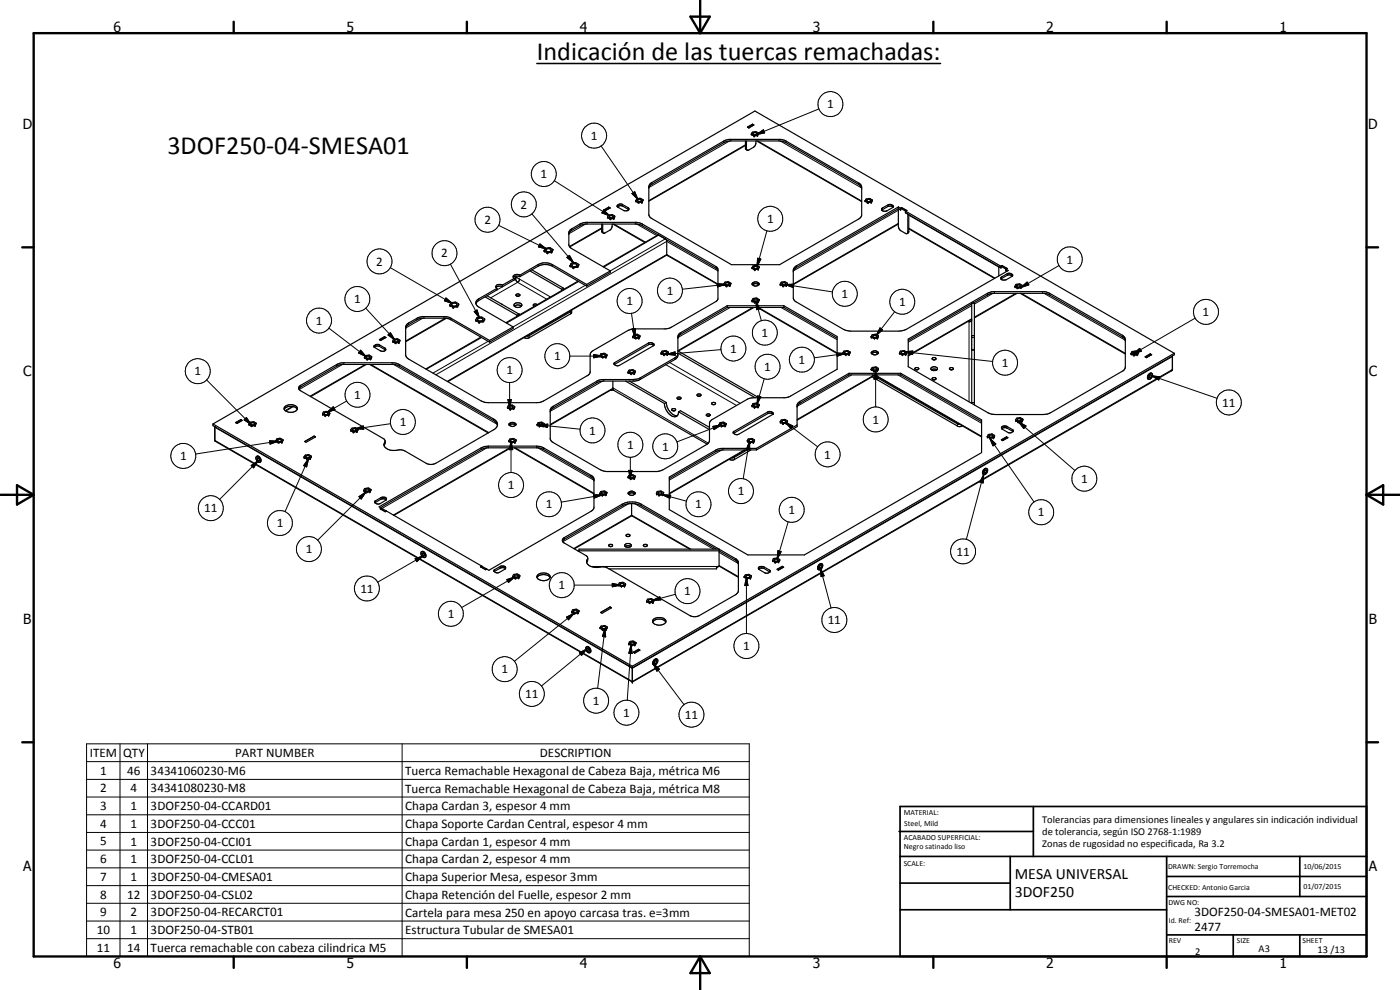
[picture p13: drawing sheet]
<svg xmlns="http://www.w3.org/2000/svg" width="420mm" height="297mm" viewBox="0 0 420 297" stroke-linecap="round" stroke-linejoin="round" font-family="sans-serif">
<defs><g id="words">
<g font-size="7.9">
<text x="161.2" y="17.9">Indicación de las tuercas remachadas:</text>
<text x="50.2" y="46.2">3DOF250-04-SMESA01</text>
</g>
<g font-size="4.7">
<text x="304.6" y="263.8">MESA UNIVERSAL</text>
<text x="304.6" y="269.2">3DOF250</text>
</g>
<g font-size="4.2">
<text x="34" y="9.6">6</text>
<text x="104" y="9.6">5</text>
<text x="174" y="9.6">4</text>
<text x="244" y="9.6">3</text>
<text x="314" y="9.6">2</text>
<text x="384" y="9.6">1</text>
<text x="6.8" y="38.7">D</text>
<text x="410.6" y="38.7">D</text>
<text x="7" y="112.9">C</text>
<text x="410.8" y="112.9">C</text>
<text x="7" y="187.1">B</text>
<text x="410.8" y="187.1">B</text>
<text x="7" y="261.4">A</text>
<text x="410.8" y="261.4">A</text>
<text x="34" y="290.4">6</text>
<text x="104" y="290.4">5</text>
<text x="174" y="290.4">4</text>
<text x="244" y="290.4">3</text>
<text x="314" y="290.4">2</text>
<text x="384" y="290.4">1</text>
</g>
<g font-size="3.9">
<text x="248.2" y="32.6">1</text>
<text x="177.3" y="42">1</text>
<text x="162.3" y="53.5">1</text>
<text x="156.2" y="62.6">2</text>
<text x="145.4" y="67.2">2</text>
<text x="230.2" y="66.9">1</text>
<text x="132.4" y="77.3">2</text>
<text x="112.9" y="79.7">2</text>
<text x="320.1" y="79.1">1</text>
<text x="200.1" y="88.5">1</text>
<text x="252.5" y="89.5">1</text>
<text x="106.3" y="91">1</text>
<text x="188" y="91.6">1</text>
<text x="269.8" y="91.9">1</text>
<text x="360.9" y="94.9">1</text>
<text x="94.8" y="97.5">1</text>
<text x="228.5" y="101.1">1</text>
<text x="219.1" y="105.8">1</text>
<text x="58.4" y="112.6">1</text>
<text x="152" y="112.3">1</text>
<text x="166.3" y="108.2">1</text>
<text x="229.4" y="111.3">1</text>
<text x="239.6" y="109.2">1</text>
<text x="300.6" y="110.1">1</text>
<text x="106.3" y="119.7">1</text>
<text x="366.8" y="122">11</text>
<text x="120" y="127.9">1</text>
<text x="176.9" y="130.4">1</text>
<text x="261.8" y="127.1">1</text>
<text x="188.2" y="134.7">1</text>
<text x="198.7" y="135.2">1</text>
<text x="247.4" y="137.6">1</text>
<text x="54" y="138.1">1</text>
<text x="152.4" y="146.9">1</text>
<text x="221.4" y="148.6">1</text>
<text x="324.4" y="144.9">1</text>
<text x="61.3" y="153.8">11</text>
<text x="163.8" y="152.6">1</text>
<text x="208.6" y="152.6">1</text>
<text x="236.6" y="154.2">1</text>
<text x="311.5" y="154.9">1</text>
<text x="83" y="158.2">1</text>
<text x="91.8" y="166">1</text>
<text x="287.1" y="166.7">11</text>
<text x="108.1" y="177.8">11</text>
<text x="167.6" y="176.8">1</text>
<text x="205.3" y="178.6">1</text>
<text x="134.4" y="185.4">1</text>
<text x="248.4" y="187.3">11</text>
<text x="223" y="195.1">1</text>
<text x="150.5" y="202.1">1</text>
<text x="157.6" y="209.5">11</text>
<text x="177.9" y="211.5">1</text>
<text x="187" y="215.1">1</text>
<text x="205.6" y="215.7">11</text>
<text x="26.9" y="227.1">ITEM</text>
<text x="36.9" y="227.1">QTY</text>
<text x="70.6" y="227.1">PART NUMBER</text>
<text x="162" y="227.1">DESCRIPTION</text>
<text x="30" y="232.5">1</text>
<text x="38.2" y="232.5">46</text>
<text x="45.2" y="232.5">34341060230-M6</text>
<text x="121.6" y="232.5">Tuerca Remachable Hexagonal de Cabeza Baja, métrica M6</text>
<text x="30" y="237.7">2</text>
<text x="39.2" y="237.7">4</text>
<text x="45.2" y="237.7">34341080230-M8</text>
<text x="121.6" y="237.9">Tuerca Remachable Hexagonal de Cabeza Baja, métrica M8</text>
<text x="30" y="243.1">3</text>
<text x="39.2" y="243.1">1</text>
<text x="45.2" y="243.1">3DOF250-04-CCARD01</text>
<text x="121.6" y="243.2">Chapa Cardan 3, espesor 4 mm</text>
<text x="30" y="248.4">4</text>
<text x="39.2" y="248.4">1</text>
<text x="45.2" y="248.4">3DOF250-04-CCC01</text>
<text x="121.6" y="248.5">Chapa Soporte Cardan Central, espesor 4 mm</text>
<text x="30" y="253.7">5</text>
<text x="39.2" y="253.7">1</text>
<text x="45.2" y="253.7">3DOF250-04-CCI01</text>
<text x="121.6" y="253.8">Chapa Cardan 1, espesor 4 mm</text>
<text x="30" y="259">6</text>
<text x="39.2" y="259">1</text>
<text x="45.2" y="259">3DOF250-04-CCL01</text>
<text x="121.6" y="259.1">Chapa Cardan 2, espesor 4 mm</text>
<text x="30" y="264.3">7</text>
<text x="30" y="269.7">8</text>
<text x="38.2" y="269.7">12</text>
<text x="39.2" y="264.3">1</text>
<text x="45.2" y="264.3">3DOF250-04-CMESA01</text>
<text x="45.2" y="269.7">3DOF250-04-CSL02</text>
<text x="121.6" y="264.4">Chapa Superior Mesa, espesor 3mm</text>
<text x="121.6" y="269.7">Chapa Retención del Fuelle, espesor 2 mm</text>
<text x="30" y="275">9</text>
<text x="39.2" y="275">2</text>
<text x="45.2" y="275">3DOF250-04-RECARCT01</text>
<text x="121.6" y="275">Cartela para mesa 250 en apoyo carcasa tras. e=3mm</text>
<text x="358.5" y="275">3DOF250-04-SMESA01-MET02</text>
<text x="29" y="280.3">10</text>
<text x="39.2" y="280.3">1</text>
<text x="45.2" y="280.3">3DOF250-04-STB01</text>
<text x="121.6" y="280.3">Estructura Tubular de SMESA01</text>
<text x="358.5" y="279.4">2477</text>
<text x="29" y="285.6">11</text>
<text x="38.2" y="285.6">14</text>
<text x="45.2" y="285.7">Tuerca remachable con cabeza cilindrica M5</text>
</g>
<g font-size="3.1">
<text x="312.7" y="246.8">Tolerancias para dimensiones lineales y angulares sin indicación individual</text>
<text x="312.7" y="250.4">de tolerancia, según ISO 2768-1:1989</text>
<text x="312.7" y="254">Zonas de rugosidad no especificada, Ra 3.2</text>
<text x="358.7" y="286.5">2</text>
<text x="377.7" y="285.6">A3</text>
<text x="395.4" y="285.9">13 /13</text>
</g>
<g font-size="2.4">
<text x="271.2" y="244.4">MATERIAL:</text>
<text x="271.3" y="252">ACABADO SUPERFICIAL:</text>
<text x="271.4" y="247.9">Steel, Mild</text>
<text x="271.3" y="254.6">Negro satinado liso</text>
<text x="271.2" y="259.7">SCALE:</text>
<text x="350.6" y="260.8">DRAWN: Sergio Torremocha</text>
<text x="391.2" y="260.6">10/06/2015</text>
<text x="350.6" y="267">CHECKED: Antonio Garcia</text>
<text x="391.2" y="266.7">01/07/2015</text>
<text x="350.6" y="271.4">DWG NO:</text>
<text x="350.8" y="276.9">Id. Ref:</text>
<text x="350.8" y="282.8">REV</text>
<text x="371.2" y="282.9">SIZE</text>
<text x="390.9" y="282.9">SHEET</text>
</g>
</g></defs>
<g fill="none" stroke="#000" stroke-width=".35">
<path d="M224.4 38.1l.3 .2M224.4 38.1v.1M224.7 38.3v.1M225.8 37.3l.5 .2-1.6 .9M225.8 37.3l-1.5 .8 .4 .3M225.8 37.3h.1M225.8 37.3l.3 .2M225.8 37.3l-1.4 .8M226.1 37.5v.1M226.1 37.5l-1.4 .8M194.7 56.5l.7-1.1 21.8-12.6 1-.4 15.6-.1 2.1 .5 21.8 12.6 .6 .6 .3 .6M195.1 55.1l22.7-13.1 1.1-.2 15.7 .1 1 .3 22.6 13 .4 .9v8.4l-.3 .7-.6 .5-23.7 13.7h-14.5l-24.4-14.2-.4-.8v-8.4z"/>
<path d="M223.7 43.6l-29 16.8M223.7 42.3v2.3l.5 .4M224 42.3v2.4l.3 .4 2.1-1.2 .4-.6 .1-1M225.5 40.3v.1M225.5 40.3l.6 .4M226 40a.61 .61 0 0 1 .6-.2 .61 .61 0 0 1 .5 .5 .64 .64 0 0 1-1.1-.3zM226.1 40.7l.3 .1M227.1 42.3l31.5 18.2M227.2 40.6l-.8 .2M227.2 40.6h.1M227.4 40.5l-.2 .1M227.4 40.5l-.1 .1"/>
<path d="M227.6 40l-.2 .5M227.6 40v-.1a1.51 1.51 0 0 0-1.9-.1l-.2 .6M260.2 60a.63 .63 0 0 1 .6-.2 .63 .63 0 0 1 .5 .5 .69 .69 0 0 1-1.2-.2zM163.3 75.2l.1 .2M163.4 75.4l.7 .4M163.9 74.8a.85 .85 0 0 1 .9-.2 .85 .85 0 0 1 .6 .6 .8 .8 0 0 1-.9 .4 .8 .8 0 0 1-.6-.8zM164.1 75.8h.2M165.4 75.7l-1.3 .1M165.5 75.6l-.1 .1M165.9 74.9l-.5 .8M165.9 74.9v-.1a1.85 1.85 0 0 0-2.3-.3l-.3 .7M165.9 74.9v.1"/>
<path d="M170.7 70.1l.9-1 2.8-1.5 1-.3 15.6-.1 1.2 .2 22.7 13.1 .6 .8M171.1 79.8h.1M171.1 79.8l1.1 .5M171.7 79.4a.93 .93 0 0 1 1.5 .3 .82 .82 0 0 1-.9 .4 .82 .82 0 0 1-.6-.7zM173.7 79.4l-.3 .6M173.7 79.4h.1M173.7 79.4l-.9-.6-1.2 .2-.5 .8M173.7 79.4l-.3 .7M180.6 68.6l-9.6 5.5M180.6 67.2v2.1l.5 .7M180.9 67.2v2.4l.2 .4M181.3 63l.3 .2"/>
<path d="M181.3 63v.1M181.6 63.2v.1M182.3 65.1l.3-.5a1.51 1.51 0 0 1 1.8 .2l-.3 .7M182.3 65.1l.1 .2M182.3 65.1v.1M182.3 65.2h.1M182.4 65.3l.6 .3M182.4 65.2v.1M182.7 62.2l-1.4 .8M182.7 62.1l.5 .3-1.6 .9M182.7 62.1l-1.5 .9 .4 .3M182.7 62.1v.1"/>
<path d="M182.7 62.2l.3 .2M183 64.8l.6-.1a.37 .37 0 0 1 .4 .5 .37 .37 0 0 1-.6 .2l-.6-.3zM183 62.4v.1M183 62.4l-1.4 .8M183 65.6l.1 .1M183.7 67.2l-.1 1a2.92 2.92 0 0 1-2 1.7l-.5 .1M183.9 67.2l9.6 5.6M184.1 65.5l-1 .2M184.1 65.5h.1M185.3 61.6l.5-.3 .7-.1 2 1.1a.5 .5 0 0 1 .2 .6 .5 .5 0 0 1-.5 .3l-1.1-.1-1.8-1zM185.3 62.1l1-.4 .5 .1 1.9 1.1M190.8 60.2l.1 .2"/>
<path d="M190.9 60.4l.6 .3M191.3 60a.61 .61 0 0 1 .7-.2 .61 .61 0 0 1 .4 .5l-.8 .1zM191.5 60.7h.3M192.6 60.6l-.8 .1M192.7 60.6h-.1M192.8 60.5l-.2 .1M192.8 60.5l-.1 .1M193 60l-.2 .5M193 60a1.47 1.47 0 0 0-2-.3l-.2 .5M193 60v.1M200.1 76.5l15.4 8.9M259.6 60.2l.3-.4a1.45 1.45 0 0 1 1.9 .3l-.2 .5"/>
<path d="M259.6 60.2l.1 .2M259.7 60.4l.6 .3M259.7 60.4h.1M260.3 60.7l.3 .1M260.4 60.8h.1M261.4 60.7l-.8 .1M261.4 60.7h.1M261.4 60.6v.1M261.5 60.6l-.1 .1M261.5 60.6h.1M261.6 60.6l-.2 .1M264.8 62.4l1.7-.9a1.13 1.13 0 0 1 1.6 .6l-1.9 1.1-1 .2a.53 .53 0 0 1-.6-.4 .53 .53 0 0 1 .2-.6z"/>
<path d="M268 62.2l-.5-.4h-.9l-2 1.3M269.6 67.2l-31.5 18.2M269.6 62.1l-30.9 17.9-.6 1v8.4l.4 .9 15.3 8.8 1.5 .3 15.3-.1 1.3-.5 30.7-17.6-.6-.4M269.6 62.6l-30.6 17.7-.7 .6-.2 .6M269.6 62.1l.6 .4M269.6 62.1l.1 6.3 .6 .8 1.9 .9M269.6 62.6l.6 .4M270.2 62.5v.5M270.3 62.5v.5l-.7-.4M270.3 62.9l-.1 .1M270.3 62.5l1.4 .8M270.6 62.4l-.3 .1"/>
<path d="M270.6 62.3l-.4 .2M270.6 62.3l1.6 .9-.4 .2M270.6 62.3v.1M270.6 62.4l1.4 .8M271.7 63.3v.5M271.7 63.8h.1M271.7 63.8l.7 .4v5.6l-.2 .3M271.8 63.4v.5l28.6 16.4M271.8 63.4l28.6 16.5M272 63.2h.1M272 63.2l-.3 .1M272.7 68.7l25.7 14.8"/>
<path d="M272.7 64.4v5.1l-.5 .6M300.4 79.9v.5M300.4 79.9l1.5 .8M300.7 79.7l-.3 .2M300.7 79.7l1.6 .9-.3 .2M300.7 79.7v.1M300.7 79.8l1.5 .8M300.7 79.8l-.3 .1M121.7 98.6l.7-1 3.4-1.9 1.1-.2h7.1l1.1 .3 11.8 6.9M133.9 95.5l-12.2 7M135 91.6l.1 .1M135.1 91.7l.4-.9a1.82 1.82 0 0 1 2.2 .5l-.4 .6"/>
<path d="M135.1 91.7l.7 .4M135.6 91.2a.85 .85 0 0 1 .9-.3 .85 .85 0 0 1 .6 .7 .93 .93 0 0 1-1.6-.3zM135.8 92.1l.3 .1M137.1 92l-1 .2M137.3 91.9l-.2 .1M137.4 91.9h-.1M142.8 96l.1 .2M142.8 96v.1M142.8 96.1h.1M142.8 91.1l.9 1 10.3 6M142.8 96.1l.1 .1M142.9 96.2l.7 .4"/>
<path d="M143.4 95.7a.86 .86 0 0 1 1.5 .3 .81 .81 0 0 1-.9 .4 .81 .81 0 0 1-.6-.7zM143.6 96.6h.2M144.9 96.5l-1.3 .1M145.1 96.4l-.2 .1M145.1 96.4h.1M145.4 95.8l-.3 .6M145.4 95.8v-.2a1.85 1.85 0 0 0-2.2-.3l-.4 .7M145.6 89.1l9.5 5.5M146.2 88.7l9.5 5.5M148.9 86.3l.2 .2M149.1 86.5l-5.7 3.3-.5 .6-.1 .7M149.1 86.5v.5l-5.4 3.2-.9 .9"/>
<path d="M150.5 91.2l.2 .2M150.8 85.5a1.4 1.4 0 0 0-2 .6l.1 .2M150.8 85.5v.5M150.8 86l-1.2-.1-.7 .4M154 98.1l-7.1 4.1M154 98.1v.5l-7.1 4.1M154.3 83.5l-3.5 2M154.3 83.5v.5l-3.5 2M154.4 91.2a1.45 1.45 0 0 1 2.2 .4 1.34 1.34 0 0 1-2.3-.1zM154.4 91.9a1.66 1.66 0 0 1 2.1 0M154.8 82.8v1.3l.6 .6 .5-.6v-.4l-1.1-.6M154.8 82.8l1.2 .2"/>
<path d="M154.8 82.8l-.7 .5M154.9 88.4a.61 .61 0 0 1 .6-.2 .61 .61 0 0 1 .5 .5 .62 .62 0 0 1-.7 .2 .62 .62 0 0 1-.4-.5zM155.1 83.3l-.3 .1M155.1 94.6v.3M155.2 88.9h.4M155.7 94.2l.3 .2M155.7 94.2v.4M155.7 94.2l-.6 .4M156 82.5v.5M156 83l5.5-3.1a4.6 4.6 0 0 1 4.3 0l10.3 6M156 82.5l5.5-3.1a4.6 4.6 0 0 1 4.3 0l10.3 5.9M156 82.5a1.18 1.18 0 0 0-2 .7l.3 .3"/>
<path d="M159 81.3l9.6 5.5M159.6 80.9l9.6 5.6M161.2 91.4a.65 .65 0 0 0-.6-.2 .65 .65 0 0 0-.5 .5l.4 .2M168.6 86.8v.4M169.2 86.5v.4M169.2 86.5l-.6 .3M171.5 93l-.2 .5-12.5 7.2-.8 .1M171.6 93.1v.6l-.3 .4-12.5 7.2-.8 .2-.7-.2M173.2 80.1v.1M173.2 80.1l-1 .2M173.2 80.2l-1 .1M173.3 80.1l-.1 .1"/>
<path d="M173.3 80.1h-.1M173.4 80l-.1 .1M173.4 80v.1M173.4 80.1h-.1M173.5 84.3l-21.7 12.5M176.1 85.3v.6M181 80l16.4-9.5 2.3 1.2 .4 .4v4.5l-65.7 37.9M183.2 81.3l-11.6-6.7-.7-.6-.2-.4v-4l.4-.6 3.3-1.9 1.4-.4h15.2l1.5 .4 22.6 13 .4 .7-.1 9-.5 .7-13.7 7.8-1.4 .4-10.4 .1-11.4 6.4-.6 .5-.3 .7v5.4l-.4 .6-13.6 7.9-1.3 .5-16.4-.1-1-.4-21.8-12.6-.6-.5-.3-.7 .2-8.8 .7-.8 2.8-1.6 1.1-.3h7.1l1.2 .2 12.1 7M183.2 81.3l-7.1 4M183.2 81.3v.4l-7.1 4.2M217.7 85a.56 .56 0 0 1 .7-.3 .56 .56 0 0 1 .4 .6l-.7 .2-.3-.2zM217.9 85.7l.2 .1"/>
<path d="M218.3 92.2h16.9M218.3 91.7h16.9M218.3 91.7v.5M218.3 91.7l-14.5 8.5-.4 .8v5.6l-.2 .7-.6 .6-11.1 6.2-1.1 .2h-9.2l-1.8 .4-13.4 7.7-.9 1M218.3 92.2l-14 8.1-.6 .6-.3 .6M219 85.6l-.9 .2M219.1 85.5l-.1 .1M219.1 85.5v.1M219.1 85.6h-.1M219.4 85l-.3 .6M219.4 85a1.43 1.43 0 0 0-1.9-.2l-.3 .6 .7 .3M219.4 85v.1"/>
<path d="M225.7 80.3v.1M225.7 90.1l.1 .2M225.7 80.3l.1 .2M225.8 90.3l.6 .3M225.8 80.5l.6 .4M225.8 80.5h.1M225.8 85.5a1.39 1.39 0 0 1 1.9 0M225.8 85.5a1.43 1.43 0 0 0 1.9 0M225.8 85.5a.87 .87 0 0 1 .4-.9 .87 .87 0 0 1 .9 0l.6 .4v.5M226.2 80.1l.8-.2 .4 .4-.2 .2-.7 .1-.3-.2zM226.2 89.9a.68 .68 0 0 1 1.2 .1 .61 .61 0 0 1-.7 .4 .61 .61 0 0 1-.5-.5zM226.3 92.2l-22.8 13.2"/>
<path d="M226.4 90.6l.2 .1M226.4 80.9h.2M226.5 80.9h.1M227.3 92.2l23.9 13.9M227.4 90.6l-.8 .1M227.4 80.7l-.8 .2M227.4 80.7v.1M227.4 80.8l-.8 .1M227.6 80.7l-.2 .1M227.6 80.6v.1M227.6 90.4v.1M227.6 90.4l-.2 .2"/>
<path d="M227.6 90.5l-.2 .1M227.6 80.6l-.2 .1M227.9 90l-.3 .4M227.9 90l-1-.6-.8 .1-.4 .6M227.9 90l-.3 .5M227.9 80.1l-.3 .5M227.9 80.1a1.45 1.45 0 0 0-2-.2l-.2 .4M234.7 85a.68 .68 0 0 1 1.1 .2 .75 .75 0 0 1-1.2 0zM234.9 85.7l.2 .1M235.2 91.7v.5M235.2 91.7l16 9.3v9.8l-14.6 8.3-1.1 .2-10 .1-1.3 .4-11.1 6.6-.2 .5v5.3l-.6 1M235.2 92.2l16 9.3"/>
<path d="M235.9 85.6l-.8 .2M236.1 85.5l-.2 .1M236.1 85.5v.1M236.1 85.6h-.2M236.3 85l-.2 .6M236.3 85a1.47 1.47 0 0 0-1.9-.2l-.2 .6 .7 .3M236.3 85v.1M291.6 95.8l-19 11M291.6 96.1l-.4 .4-.6-.1M291.6 91.2l-19 11M292.2 90.9l4.4-2.6 1-.2 15.7-.1 1.1 .2 22.4 12.9 .7 .5 .2 .7M300.4 80.3h.1"/>
<path d="M300.4 80.4l-.6-.4v2.8M300.5 83.2l2.2-1.2a.82 .82 0 0 1 1.1 .8l-2.1 1.2a.76 .76 0 0 1-.9 0 .76 .76 0 0 1-.3-.8zM301.9 80.7v.5M302 80.8v.5l.2 .1-.3-.2M302 81.2h-.1M302.2 80.6h.1M302.2 80.6l-.3 .1M303.8 82.8l-1.1-.3-2.3 1.2M304.6 85.9l.9 .5M304.6 85.9l.2-.5a1.47 1.47 0 0 1 2 .3l-.3 .5M304.6 85.9h.1M305.1 85.7a.68 .68 0 0 1 1.2 .1 .61 .61 0 0 1-.6 .4 .61 .61 0 0 1-.6-.5z"/>
<path d="M305.2 88l-12.8 7.4M305.3 86.4h.2M305.4 86.4h.1M305.5 86.4h.1M306.2 88l31.5 18.2M306.4 86.3l-.9 .1M306.4 86.3h.1M306.5 86.2h.1M306.5 86.2l-.1 .1M89.7 116.7l.5-.6 11.5-6.5 1.1-.3 15.7 .1 1 .3 28.7 16.5 .7 .6 .4 .8M89.8 116l11.3-6.7 1-.3 16.4-.1 1.3 .4 28.4 16.4a1.7 1.7 0 0 1 1.1 1.6 1.7 1.7 0 0 1-1.1 1.6l-17.4 10.1a3.1 3.1 0 0 1-2.9 0l-6.4-3.7a5.1 5.1 0 0 0-3.4-.1 2.48 2.48 0 0 1-2.8-1.9 1.02 1.02 0 0 0-.3-1.7l-24.8-14.3-.5-.5zM109.4 107.3v.1"/>
<path d="M109.4 107.4l.2-.6a1.52 1.52 0 0 1 1.9 .3l-.2 .5M109.4 107.4l.7 .3M109.9 107a.63 .63 0 0 1 .6-.2 .63 .63 0 0 1 .5 .5l-.8 .2-.3-.1zM109.9 109.3l-16.7 9.7M110.1 107.7l.1 .1M110.1 107.7l.2 .1M110.1 107.8h.2M110.2 107.8h.1M110.9 109.3l35.6 20.6M111.2 107.7l-.9 .1M111.3 107.6l-.1 .1M112.3 104.2l2 1.1a1.3 1.3 0 0 0 1.4-.3"/>
<path d="M112.3 104.2a.88 .88 0 0 1 .4-.9 .88 .88 0 0 1 1 .1l1.9 1.1 .1 .5M112.3 104.2l1.2-.4 2.2 1.3M114 101.9l.2 .2M114 101.9v.1M114.2 102.1v.1M115.4 101l-1.5 .9 .3 .3M115.4 101l.5 .3-1.7 .9M115.4 101v.1M115.4 101.1l-1.4 .8M115.4 101.1l.3 .2M115.7 101.3l-1.5 .8M115.7 101.3h.1"/>
<path d="M117.9 102.4l.2-.5a1.52 1.52 0 0 1 1.9 .3l-.2 .5M117.9 102.4v.1M117.9 102.5l.6 .3M118.4 102.1a.63 .63 0 0 1 .6-.2 .63 .63 0 0 1 .5 .5 .61 .61 0 0 1-.6 .2 .61 .61 0 0 1-.5-.5zM118.5 102.8l.3 .1M118.5 102.8v.1M118.6 102.9h.2M118.6 102.9h.1M119.6 102.7l-.8 .2M119.8 102.7h-.2M144.3 101.1l-16.5 9.6M146.9 102.2v.5"/>
<path d="M180 106.8l.2-.6a1.59 1.59 0 0 1 1.9 .2l-.2 .6M180 106.8h.1M180.1 106.8l.6 .4M180.5 106.5a.71 .71 0 0 1 1.2 .1 .6 .6 0 0 1-.7 .4 .6 .6 0 0 1-.5-.5zM180.7 107.2h.2M180.7 107.2h.1M180.8 107.2h.1M181.8 107.1l-.9 .1M181.8 107.1h.1M181.9 107v.1M181.9 107l-.1 .1M183.9 116.7l-18.8 10.9"/>
<path d="M183.9 114.3v2.3l.3 .5 28 16.2M184.1 117l-.9 .1M184.4 108.9l10.2-6a1.2 1.2 0 0 1 1.7 .6l-10.4 6.1a1.11 1.11 0 0 1-1.6-.6zM187.7 114.3l11.7 6.8M188.5 111.6l.2-.5a1.52 1.52 0 0 1 2 .3l-.3 .5M188.5 111.6v.1M188.5 111.6v.2M188.5 111.8l.7 .3M188.9 114.3l11.1 6.5M189 111.4l.8-.2 .3 .2a.63 .63 0 0 1-.5 .5 .63 .63 0 0 1-.6-.4zM189.2 112.1h.2M189.2 112.1h.1"/>
<path d="M189.3 112.1v.1M189.9 101l.2-.5a1.59 1.59 0 0 1 1.9 .2l-.2 .6M189.9 101l.1 .1M189.9 101v.1M189.9 101.1h.1M190 101.1l.6 .4M190.4 111.9h.1M190.4 111.9l-1 .2M190.5 100.7l.7-.1 .4 .3a.65 .65 0 0 1-.6 .3 .65 .65 0 0 1-.6-.4zM190.6 101.5h.2M190.6 101.5h.1M190.7 101.5h.1"/>
<path d="M191.7 101.4h.1M191.7 101.4l-.9 .1M191.8 101.3l-.1 .1M196.2 103.7l-.8-.4-.8 .1-10.2 6M198.4 105.9l.2-.5a1.52 1.52 0 0 1 2 .3l-.4 .6M198.4 105.9l.7 .5M198.4 105.9v.1M198.9 105.7a.64 .64 0 0 1 .7-.3 .64 .64 0 0 1 .5 .5 .63 .63 0 0 1-.7 .3 .63 .63 0 0 1-.5-.5zM199.1 106.4h.2M199.1 106.4h.1M199.2 106.4h.1M200.1 106.3h.1"/>
<path d="M200.1 106.3l-.8 .1M203.3 119.3l.6-.2 .5 .3a.65 .65 0 0 1-.6 .4 .65 .65 0 0 1-.6-.4zM203.4 106.1l-.2 .7-.6 .6-11.1 6.3-1.5 .2h-9.2l-1.1 .2-14 8-.6 .8v8.8l.9 1.1 14.2 8.2 1.7 .5 16-.1 1.1-.4 13.3-7.8M203.4 106l23.2 13.3M203.4 105.3l24.3 14M203.6 119.8h.4M209.2 118.4a.72 .72 0 0 1 1.2 .2l-.4 .3h-.5l-.3-.2zM253 105.9l.2-.5a1.52 1.52 0 0 1 1.9 .3l-.2 .5M253 105.9l.1 .1M253 105.9v.1M253 106h.1M253.1 106l.5 .4"/>
<path d="M253.5 105.7a.66 .66 0 0 1 1.2 .1l-.1 .1a.59 .59 0 0 1-.6 .3 .59 .59 0 0 1-.5-.5zM253.6 106.4h.1M253.8 106.4h.1M254.8 106.3l-1.2 .1M254.8 112l-15.2 8.8-.4 .7v6.5l-12.2 7M254.8 112.5l-14.7 8.4-.9 1.1M254.8 112h15.5M254.8 112v.5M254.8 112.5h15.5M254.9 106.2l-.1 .1M261.4 101l.3-.5a1.59 1.59 0 0 1 1.9 .2l-.2 .6M261.4 101l.1 .1"/>
<path d="M261.4 110.8l.3-.5a1.45 1.45 0 0 1 1.9 .3l-.2 .5M261.4 110.8l.1 .1M261.5 101.1l.7 .4M261.5 110.9l.7 .4M261.6 106.1a1.39 1.39 0 0 0 1.9 0M261.6 106.1a.86 .86 0 0 1 .4-.9 .86 .86 0 0 1 1 .1l.6 .4-.1 .4M261.6 106.1a1.52 1.52 0 0 1 1.9 0M261.7 113.1l25.8 14.8 .6 .1 .7-.2M261.8 112.5l.5 .2 1-.2M262 100.8a.63 .63 0 0 1 .6-.3 .63 .63 0 0 1 .5 .5 .6 .6 0 0 1-.6 .3 .6 .6 0 0 1-.5-.5zM262 110.6l.8-.2 .4 .3-.9 .3-.4-.2zM262.2 101.5h.2"/>
<path d="M262.2 101.5h.1M262.2 111.3h.2M262.2 111.3h.1M262.3 112.8l25 14.4 .8 .1M262.4 112.7l-23.2 13.4M262.7 112.7l31.9 18.4M263.2 101.4l-.8 .1M263.2 111.2l-.8 .1M263.2 111.2h.1M263.4 111.1l-.2 .1M263.4 101.3l-.2 .1M263.4 111.1h.1"/>
<path d="M269.9 105.9l.3-.5a1.52 1.52 0 0 1 1.9 .3l-.2 .5M269.9 105.9l.1 .1M269.9 105.9v.1M270 106h.1M270 106l.6 .4M270.3 112l24.3 14v9.8l-53.2 30.7h-17l-23.5-13.6v-9.8l14.6-8.4 1.1-.2h10.4M270.3 112.5l24.3 14M270.3 112v.5M270.6 105.5h.9a.48 .48 0 0 1-.5 .7 .48 .48 0 0 1-.4-.7zM270.6 106.4h.1M270.7 106.4h.1M271.7 106.3l-1.1 .1"/>
<path d="M271.9 106.2l-.2 .1M272.6 101.7l23.7-13.7 1-.4 16.4-.1 1.3 .5 22.1 12.8 .6 1v8.4l-.6 1.1-22.4 12.8-1.6 .3-15.6-.2-1-.3-23.9-13.9zM274.5 110.6a.61 .61 0 0 1 .7-.3 .61 .61 0 0 1 .5 .5 .74 .74 0 0 1-1.2-.2zM274.9 111h.4M279.4 110.4a.98 .98 0 0 1 1.1-.4 .98 .98 0 0 1 .8 .9l-.2 .1a1.17 1.17 0 0 1-1.8-.5zM279.5 111l.8-.3 .9 .3M279.8 113.5a.66 .66 0 0 1 1.1 .2 .58 .58 0 0 1-.6 .3 .58 .58 0 0 1-.5-.5zM279.9 107.4h.8l.2 .3-.3 .2h-.5l-.4-.2zM280.1 114h.4M285.1 110.4l.7-.1a.33 .33 0 0 1 .3 .4 .33 .33 0 0 1-.4 .3l-.7-.2zM285.3 111h.4M291.6 104.9h.8"/>
<path d="M339.5 106l.2-.5a1.52 1.52 0 0 1 1.9 .3l-.2 .5M339.5 106v.2M339.5 106.2l.6 .3M340 105.8l.7-.2 .5 .3-.6 .4-.5-.1zM340.1 106.5v.1M341.2 106.4l-1.1 .2M341.4 106.3h.1M341.4 106.3l-.2 .1M343.8 107.1l.3 .1M343.8 107.1h.1M344.1 107.2v.1M344.8 112.4a.54 .54 0 0 1 .5-.4 .54 .54 0 0 1 .6 .4 .95 .95 0 0 1-.2 1.1 .95 .95 0 0 1-1.1 .1l-.1-.5z"/>
<path d="M345.2 112.5h.1a.44 .44 0 0 1 .2 .6 .44 .44 0 0 1-.6 .1zM345.2 106.2l.4 .2-1.5 .9M345.2 106.2l-1.5 .9 .4 .2M345.2 106.2h.1M345.2 106.2l.3 .2M345.2 106.2l-1.4 .9M345.5 106.4l-1.4 .8M345.5 106.4v.1M345.7 112.1a1.04 1.04 0 0 0-1.2 .4 1.04 1.04 0 0 0 .2 1.3M351.8 106.8l.1 4.1-.3 .4-161.8 93.3M352.4 106l-125.8-72.7-162.7 93.9M352.4 106l-162.6 93.9"/>
<path d="M352.4 106v.5l-162.6 93.9-125.9-72.7v-.5M63.9 127.2l125.9 72.7M64.5 128.1v4l.2 .4 125.1 72.1M70.9 126.8l.3 .2M70.9 126.8v.1M71.2 127h.1M72.3 125.9l.4 .3-1.5 .8M72.3 125.9l-1.6 .9 .5 .2M72.3 125.9v.1M72.3 126l.2 .2M72.3 126l-1.4 .8M72.5 126.2h.1"/>
<path d="M72.5 126.2l-1.3 .8M74.7 127.3l.1 .1M74.8 127.4l.8 .4M75.3 126.9l.5-.1 .6 .2a.58 .58 0 0 1-.6 .5 .58 .58 0 0 1-.5-.5zM75.5 127.8h.1M75.6 127.8h.1M76.5 127.6l-.9 .2M76.5 127.6v.1M76.5 127.7l-.9 .1M76.7 127.6h-.2M76.7 127.6h-.1M76.9 127l-.2 .6"/>
<path d="M76.9 127l-.1-.1a1.59 1.59 0 0 0-1.8-.2l-.3 .6M77 136.9a1.18 1.18 0 0 1 1.1 1.8M77 136.9a1.09 1.09 0 0 0 0 1.3 1.09 1.09 0 0 0 1.1 .5M77.2 136.9h.4l.7 .9v.6l-.3 .3M77.2 137.5a.56 .56 0 0 1 .5 .2 .56 .56 0 0 1 .1 .6l-.4-.1zM82.8 132.2v.2M82.8 132.4l.7 .3M83.5 131.9a.56 .56 0 0 1 .6-.1 .56 .56 0 0 1 .3 .5l-.8 .2-.3-.3zM83.5 132.7v.1M84.5 132.6l-1 .2M84.5 132.6h.1M84.7 132.6h-.1"/>
<path d="M84.7 132.5l-.2 .1M84.7 132.5h.1M84.7 132.5v.1M85 132a1.47 1.47 0 0 0-2-.3l-.2 .5M85 132l-.3 .5M85 132v.1M85 132.1l-.3 .4M85.3 122.8a2.59 2.59 0 0 1 3.9 0M85.3 122.9l-.1-.2a2.19 2.19 0 0 1 3.2-1.1l.8 .7v.6M85.3 122.9l.1 .2a2.81 2.81 0 0 0 3.3 .3l.5-.5M88 122l-2.2 1.3M91.3 137.1l.7 .5"/>
<path d="M91.3 137.1v.1M91.4 132.5l2.9-1.6 .4 .2-2.8 1.6zM91.9 136.8l.6-.1 .4 .2a.59 .59 0 0 1-.5 .5 .59 .59 0 0 1-.6-.5zM92 137.6l.2 .1M93 137.5l-.8 .2M93.2 137.5h-.2M93.2 137.5h.1M93.2 137.4l-.2 .1M93.2 137.4v.1M93.4 136.9l-.9-.5-.8 .1-.4 .6M93.4 136.9l-.2 .5M93.4 136.9l-.2 .6"/>
<path d="M94.3 130.9h.1M94.3 130.9l-2.8 1.6M94.3 130.9l.3 .2M96.8 124.1l.2-.4a1.52 1.52 0 0 1 2 .3l-.3 .5M96.8 124.1v.2M96.8 124.3l.7 .3M97.4 123.8l.5-.1 .6 .4a.69 .69 0 0 1-1.2-.1zM97.5 124.6l.2 .1M97.6 124.7h.1M97.7 124.7h.1M98.5 124.5l-.8 .2M98.5 124.5v.1"/>
<path d="M98.5 124.6l-.8 .1M98.7 124.5h-.2M98.7 124.5l-.2 .1M98.7 124.5h.1M105.3 129l.2-.4a1.4 1.4 0 0 1 1.9 .3l-.2 .4M105.3 129l.1 .2M105.3 129v.1M105.3 129.1l.1 .1M105.4 129.2l.5 .3M105.9 128.8a.53 .53 0 0 1 .6-.2 .53 .53 0 0 1 .3 .6h-.8l-.2-.1zM105.9 129.5l.3 .1M107 129.5l-.8 .1"/>
<path d="M107.2 129.3l-.2 .2M115.6 132.4l-.3 1.2M152.3 122.2l.2-.4a1.52 1.52 0 0 1 2 .2l-.3 .5M152.3 122.2v.1M152.3 122.3l.7 .4M152.3 122.3v.1M152.7 127.2a1.22 1.22 0 0 1 2.1 .3 1.22 1.22 0 0 1-2.1-.3zM152.7 132.2l.1 .2M152.7 132.2l.2-.4a1.52 1.52 0 0 1 2 .3l-.3 .5M152.8 132.4l.6 .4M152.8 122l.8-.2 .4 .5-.8 .2zM152.9 127.6a1.33 1.33 0 0 1 1.9 0"/>
<path d="M153 122.7l.2 .1M153.3 134.4l-35.1 20.2M153.3 132l.5-.2 .6 .4a.69 .69 0 0 1-1.2 0zM153.4 132.8h.2M153.6 132.8h.1M154 122.6h.1M154 122.6l-.8 .2M154.1 122.6h.1M154.2 122.6h-.2M154.2 122.5l-.2 .1M154.2 122.5v.1M154.3 134.4l24 13.8"/>
<path d="M154.5 132.7l-.9 .1M154.5 132.7h.1M154.6 132.6l-.1 .1M161.2 127.4l.2-.5a1.45 1.45 0 0 1 2 .3l-.3 .5M161.2 127.4l.1 .1M161.2 127.4h.1M161.3 127.5l.8 .4M161.7 127.2a.56 .56 0 0 1 .7-.3 .56 .56 0 0 1 .4 .6l-.9 .1zM161.9 127.9h.2M162 127.9h.1M162.1 127.9h.1M163 127.8h.1"/>
<path d="M163 127.8l-.9 .1M163.1 127.7l-.1 .1M163.1 127.7h.1M199.4 121.1a3.8 3.8 0 0 0 3.4 3.9l.6-.4 .3-1M200 120.8a4 4 0 0 0 3.3 3.9M200 120.8l-.6 .3M201.6 122.8l.9-.2 .3 .3a.58 .58 0 0 1-.6 .4 .58 .58 0 0 1-.6-.5zM202 123.2h.4M203.7 123.6l.5-.4 8.7 5M203.7 123.6l9.2 5.3M212.4 124.8h.4M212.5 124.9l-.5-.4 .3-.3h.5l.3 .4-.5 .3"/>
<path d="M213.6 120.9a.66 .66 0 0 1 1.1 .2 .6 .6 0 0 1-.6 .3 .6 .6 0 0 1-.5-.5zM214.1 121.4h-.2M214.2 121.4h.2M215.8 127.4l.9 .5M215.8 127.4h.1M215.8 127.4l.2-.5a1.52 1.52 0 0 1 2 .3l-.3 .5M216.4 127.1l.6-.2 .5 .3a.64 .64 0 0 1-.6 .4 .64 .64 0 0 1-.6-.3zM216.6 127.9h.1M216.7 127.9h.1M217.5 127.8h.1M217.5 127.8l-.8 .1M217.7 127.7l-.2 .1"/>
<path d="M217.7 127.7h.1M217.7 127.7l-.1 .1M223.7 135l-22.8 13.2M224.2 135l-3.8 2.2-.8 .2M224.3 132.3l.6 .5M224.3 132.2l.2-.4a1.52 1.52 0 0 1 1.9 .3l-.2 .5M224.3 132.2v.1M224.3 132.3v.1M224.9 132a.56 .56 0 0 1 .6-.2 .56 .56 0 0 1 .3 .6l-.8 .1-.3-.3zM224.9 132.8h.3M224.9 132.8h.2M225.1 132.8h.1"/>
<path d="M225.2 132.8h-.1M225.4 135l-5.2 3h-.6l-.7-.2M225.7 121.7l.2-.5a1.52 1.52 0 0 1 2 .3l-.3 .5M225.7 121.7h.1M225.7 121.7l.7 .5M226 132.7l-.8 .1M226.2 132.6l-.2 .1M226.3 121.3l.5-.1 .6 .3a.53 .53 0 0 1-.6 .4 .53 .53 0 0 1-.5-.6zM226.4 122.2h.2M226.5 122.2h.1M226.6 122.2h.1M227 135l-11.2 .1-1 .4-13.9 8.1"/>
<path d="M227 134.5v.5M227.4 122l-.8 .2M227.6 122h.1M227.6 122h-.2M232 124.3l-10.3 6-.8 .1-.8-.4M232 124.3l.1-.1a1.08 1.08 0 0 0-1.6-.6l-10.3 5.9-.2 .2 .1 .3M232 124.3l-.6-.3h-.8l-10.4 6M234.2 126.5l.2-.4a1.52 1.52 0 0 1 1.9 .3l-.2 .5M234.2 126.5v.2M234.2 126.7l.7 .3M234.8 126.2a.54 .54 0 0 1 .6-.1 .54 .54 0 0 1 .3 .6h-.8l-.3-.3zM234.9 127l.2 .1"/>
<path d="M234.9 127l.1 .1M235 127.1h.1M235.1 127.1h-.1M235.9 127l-.8 .1M236.1 126.9l-.2 .1M239.2 127.5l-12.2 7M291.6 121v-30.1h.8v30.6M296.3 130.9l.3-.5a1.45 1.45 0 0 1 1.9 .3l-.2 .5M296.3 130.9l.1 .2M296.4 131.1l.6 .3M296.8 130.7a.63 .63 0 0 1 .7-.2 .63 .63 0 0 1 .5 .4 .65 .65 0 0 1-1.2-.2zM297 131.4h.3"/>
<path d="M297 131.4h.1M297 131.4l.2 .1M297.1 131.4l.1 .1M297.3 131.4l-.1 .1M298.1 131.3l-.8 .1M298.1 131.3h.1M298.3 131.2l-.2 .1M298.3 131.2l-.1 .1M300.6 128.6l.6-.3h.7l2.1 1.2M300.6 132l.3 .1M300.6 132h.1M300.7 128.1l.7-.3 .7 .1 2 1.3a1.13 1.13 0 0 1-1.6 .6l-1.8-1.1z"/>
<path d="M300.9 132.1v.1M302.1 131.1l.4 .2-1.6 .9M302.1 131.1l-1.6 .9 .4 .2M302.1 131.1h.1M302.1 131.1l.2 .2M302.1 131.1l-1.5 .9M302.3 131.3v.1M302.3 131.3l-1.4 .8M304.8 126l.2-.5a1.47 1.47 0 0 1 2 .4l-.3 .4M304.8 126l.7 .5M304.8 126v.1M305.4 125.7l.7-.1 .4 .3a.67 .67 0 0 1-1.2 0z"/>
<path d="M305.5 126.5h.2M305.5 126.5l.2 .1M305.6 126.5v.1M305.7 126.6h.1M305.7 126.5v.1M306.6 126.4l-.9 .1M306.6 126.4l-.9 .2M306.7 126.4h-.1M306.7 126.3l-.1 .1M306.7 126.3v.1M109.2 147.1l.2-.5a1.52 1.52 0 0 1 1.9 .3l-.2 .5M109.2 147.1l.1 .2"/>
<path d="M109.3 147.3l.5 .3M109.8 146.8h.8l.2 .4-.8 .2-.4-.4zM109.8 147.6l.2 .1M109.8 147.6l.3 .1M109.9 147.7h.1M110 147.7h.1M110.1 147.7h-.1M110.9 147.5l-.8 .2M111.1 147.4l-.2 .1M112.5 150.4l2-1.2h.9l.5 .2v.6l-1.8 1.1a1.22 1.22 0 0 1-1.7-.6zM114.2 152.7l.3-.2 1.4 .8M114.2 152.7h.1"/>
<path d="M114.2 152.7l1.4 .8M114.4 152.4l-.6-.3 30.6-17.7 1-.4h16.8l15.7 9 .4 .6v8.8l-.4 .6-31.2 18.1-.6-.4-.4 .2M114.4 152.4l-.3 .3 1.5 .8M114.4 152.4v.1M115.6 153.5h.1M115.6 153.5l.4-.2 30 17.4M115.9 150a1.42 1.42 0 0 0-1.6-.2l-1.7 1.1M115.9 153.3l-.3 .2M115.9 153.3v.1M178.3 144.1l-.9-1-15.2-8.6-16.4-.1-1.4 .5-30.2 17.4M180 148.2h.1M180.1 148.2l.6 .3"/>
<path d="M180.5 147.8a.71 .71 0 0 1 1.2 .2 .67 .67 0 0 1-.7 .3 .67 .67 0 0 1-.5-.5zM180.7 148.5h.2M180.7 148.5l.2 .1M180.8 148.6h.1M180.9 148.5v.1M181.8 148.4l-.9 .1M181.8 148.4l-.9 .2M181.9 148.3l-.1 .1M182.1 147.8l-.2 .5M182.1 147.8v-.1a1.59 1.59 0 0 0-1.9-.2l-.1 .7M188.5 147.9a1.23 1.23 0 0 1 2.2 .2 1.25 1.25 0 0 1-2.2-.2zM188.5 143.1v.1"/>
<path d="M188.5 143.1v.2M188.5 143.3l.7 .3M188.6 148.3l.8-.4 1.1 .4M189.1 142.8l.7-.1a.35 .35 0 0 1 .4 .4 .35 .35 0 0 1-.5 .3l-.7-.2zM189.2 143.6h.2M189.2 143.6l.2 .1M189.3 143.7h.1M189.4 143.6v.1M189.6 151.1l.1 3.7 17.3 10M189.6 154.7l-17.2 10M190.3 143.5l-.9 .1M190.3 143.5v.1"/>
<path d="M190.3 143.6l-.9 .1M190.4 143.4l-.1 .1M190.4 143.4v.1M190.7 142.9v.1M190.7 142.9l-.3 .5M190.7 142.9l-.1-.1a1.51 1.51 0 0 0-1.9-.1l-.2 .4M197 148l.1 .2M197.1 148.2l.5 .3M197.5 147.8l.7-.2 .5 .4-.4 .3h-.5zM197.6 148.5h.3M197.6 148.5l.3 .1M197.8 148.6h.1"/>
<path d="M197.9 148.5v.1M198.7 148.4l-.8 .2M198.7 148.4v.1M198.9 148.3l-.2 .1M198.9 148.3l-.1 .1M199.2 147.8a1.55 1.55 0 0 0-2-.3l-.2 .5M199.2 147.8l-.3 .5M295.6 141.2l.2-.1a.45 .45 0 0 1 .2 .6 .45 .45 0 0 1-.7 .1zM296 140.6l.3 .1a1.21 1.21 0 0 1-1 1.7M296 140.6a1.16 1.16 0 0 0-.7 1.8M296.1 140.6a1.05 1.05 0 0 0-1.1 .6 1.05 1.05 0 0 0 .2 1.2M296.1 140.6h.1"/>
<path d="M126.6 165.5a1.1 1.1 0 0 1 .9 .7 1.1 1.1 0 0 1-.1 1.1 1.1 1.1 0 0 1-.9-.7 1.1 1.1 0 0 1 .1-1.1 1.06 1.06 0 0 1 1.1 .6 1.06 1.06 0 0 1-.2 1.2M126.7 166a.47 .47 0 0 1 .6 .3 .47 .47 0 0 1-.2 .6l-.4-.5zM144.3 170.1h.1M144.3 170.1l1.4 .8M144.6 169.8l-.4 .3 1.5 .8M144.6 169.8v.1M144.6 169.9l-.3 .2M145.7 170.9h.1M146 170.7l-.3 .2M146 170.7v.1M148.3 171l2-1.1 .9-.1a.52 .52 0 0 1 .5 .4 .52 .52 0 0 1-.2 .6l-1.7 .9a1 1 0 0 1-1.5-.7zM151.7 170.6l-.4-.3-1 .1-2 1.1"/>
<path d="M153.9 173.1h.1M153.9 173.1l.2-.6a1.51 1.51 0 0 1 1.8 .1l-.1 .6M153.9 173.1l.6 .3M154.4 172.7l.2-.2 .9 .2a.55 .55 0 0 1-.6 .5 .55 .55 0 0 1-.5-.5zM154.5 173.4l.3 .1M154.5 173.4h.1M155.6 173.4l-.8 .1M155.6 173.4h.1M155.6 173.3v.1M155.8 173.2l-.2 .2M161.2 173.3a2.5 2.5 0 0 1 3.9 0M161.5 172.4a2.44 2.44 0 0 1 3.6 .6 2.28 2.28 0 0 1-3.8 .5l-.2-.5z"/>
<path d="M168.8 162.3l.6-.5 17.4-10a6.2 6.2 0 0 1 5.6 0l22.6 13M168.9 161.6l17.9-10.3a5.8 5.8 0 0 1 4.4-.5l1.2 .5 28.6 16.5 .5 .6v9.3l-.7 .7-10.9 6.3a3.1 3.1 0 0 1-2.9 0l-24.7-14.3a5.2 5.2 0 0 0-3.4-.1 2.29 2.29 0 0 1-2.8-2.2 .9 .9 0 0 0-.3-1.4l-6.7-3.9-.3-.6zM173.4 165.3h42.4l5.2 3 .6 1M173.8 165.5v-.7h42v5.2M176.4 167.5l-.3 1.3M182.7 163.5l.5-.2 .6 .2a.53 .53 0 0 1-.5 .5 .53 .53 0 0 1-.6-.5zM183.1 164h.4M185.6 175.4l.2-.5a1.59 1.59 0 0 1 1.9 .2l-.2 .6M185.6 175.4l.1 .2M185.7 175.6l.6 .3M186.2 175.1l.6-.1 .5 .3a.65 .65 0 0 1-.6 .4 .65 .65 0 0 1-.6-.4zM186.3 175.9h.2"/>
<path d="M186.3 175.9h.1M186.4 175.9h.1M187.4 175.8l-.9 .1M187.4 175.8h.1M187.5 175.7l-.1 .1M187.5 175.7v.1M187.6 163.4a1.16 1.16 0 0 1 1.9 .3l-.6 .5h-.7l-.6-.2zM187.7 164l.5-.3 1.1 .3M187.9 160.5l.9-.2 .2 .3a.56 .56 0 0 1-.5 .4 .56 .56 0 0 1-.6-.5zM188.3 161h.4M193.2 163.5a.66 .66 0 0 1 1.1 .2 .58 .58 0 0 1-.7 .3 .58 .58 0 0 1-.4-.5zM193.5 164h.4"/>
<path d="M215.7 170l-.7 .3M215.8 169.8l5.8 3.4M215.8 169.9l-.8 .1v.7h-32.3M223.3 173.1l.1 .1M223.3 173.1h.1M223.4 173.2l.7 .4M223.4 173.2h.1M223.9 172.8a.62 .62 0 0 1 1.1 .3 .68 .68 0 0 1-1.2-.2zM224.1 173.5l.2 .1M224.1 173.5v.1M224.1 173.6h.2M225.1 173.4v.1"/>
<path d="M225.1 173.4l-.8 .2M225.3 173.4l-.2 .1M225.3 173.4h-.2M225.5 172.8l-.2 .6M225.5 172.8v-.1a1.51 1.51 0 0 0-1.9-.1l-.3 .5M225.5 172.8v.1M227.6 170.3l.6-.3h.9l2 1.2a.88 .88 0 0 1-.5 .8 .88 .88 0 0 1-.9 0l-2-1.2zM227.7 170.7l.7-.3 .9 .2 1.7 1M231.8 168.1l.3-.4a1.51 1.51 0 0 1 1.8 .1l-.1 .6M231.8 168.1l.1 .2M231.9 168.3h.1M231.9 168.3l.6 .4"/>
<path d="M232.4 167.9l.7-.2 .4 .5-.8 .2zM232.5 168.7h.2M233.3 170.8l.3 .2M233.3 170.8v.1M233.6 168.6l-.9 .1M233.6 168.5h.1M233.6 171v.1M233.8 168.4l-.2 .2M234.8 169.9l-1.6 .9 .4 .3M234.8 169.9l.4 .3-1.6 .9M234.8 169.9v.1M234.8 170l.2 .2"/>
<path d="M234.8 170l-1.5 .8M235 170.2h.1M235 170.2l-1.4 .8M245.8 169.4l.3-.2a.59 .59 0 0 1 .7 .1 .59 .59 0 0 1 .1 .7 1.17 1.17 0 0 1-1.1 1l-.4-.4zM245.9 169.9l.4-.3a.44 .44 0 0 1 .2 .6 .44 .44 0 0 1-.6 .2zM246.5 169.2a1.33 1.33 0 0 0-.9 1.7M171.6 183.5l.1 .1M171.6 183.5l.2-.5a1.52 1.52 0 0 1 2 .3l-.3 .5M171.7 183.6l.8 .4M172.2 183.2l.6-.2 .5 .3a.64 .64 0 0 1-.6 .5 .64 .64 0 0 1-.6-.4zM172.4 184.1h.1M172.5 184v.1"/>
<path d="M173.3 183.9h.1M173.3 183.9l-.8 .1M173.5 183.8l-.2 .1M173.5 183.8v.1M173.5 183.9h-.1M175.8 194.3l.2-.2a1.09 1.09 0 0 1 1 .6 1.09 1.09 0 0 1-.1 1.2 1.24 1.24 0 0 1-1.1-1.6zM176 194.1a1.05 1.05 0 0 1 1.1 .5 1.05 1.05 0 0 1-.1 1.2M176.2 194.6a.52 .52 0 0 1 .5 .2 .52 .52 0 0 1 0 .7l-.4-.3zM180.1 188.4h.1M180.1 188.4l.2-.5a1.52 1.52 0 0 1 1.9 .3l-.2 .5M180.1 188.4l.1 .1M180.1 188.5l.1 .1"/>
<path d="M180.2 188.5l.6 .4M180.2 183.8l2.9-1.7 .4 .3-2.8 1.6zM180.6 188.2a.59 .59 0 0 1 .6-.3 .59 .59 0 0 1 .5 .6l-.9 .1zM180.8 188.9h.2M180.9 189h.1M180.9 188.9v.1M181.8 188.8l-.8 .1M182 188.7l-.2 .1M183.1 182.1v.1M183.1 182.2l-2.8 1.6M183.1 182.2l.4 .2M188.7 193l.2-.4a1.4 1.4 0 0 1 2 .3l-.2 .4"/>
<path d="M188.7 193l.7 .5M188.7 193v.1M189.2 192.8a.57 .57 0 0 1 .7-.2 .57 .57 0 0 1 .4 .6l-.7 .1zM189.4 193.5l.2 .1M189.8 199.9v4.7M190.2 195.7l.3 .2M190.2 195.7v.1M190.4 193.5l-.8 .1M190.5 195.9v.1M190.7 193.3v.1M190.7 193.3l-.3 .2M190.7 193.4l-.3 .1"/>
<path d="M191.6 194.8l.5 .3-1.6 .9M191.6 194.8l-1.5 .9 .4 .3M191.6 194.8v.1M191.6 194.9l.3 .2M191.6 194.9l-1.4 .8M191.9 195.1v.1M191.9 195.1l-1.4 .8M194.1 180.3l.2-.5a1.52 1.52 0 0 1 1.9 .3l-.2 .5M194.1 180.3l.7 .5M194.1 180.3v.1M194.6 180l.7-.1 .5 .3a.63 .63 0 0 1-.6 .4 .63 .63 0 0 1-.6-.5zM194.8 180.8h.1"/>
<path d="M195.9 180.7l-1.1 .1M195.9 186.6a2.54 2.54 0 0 1 3.9 0M196 185.9a2.74 2.74 0 0 1 3.7 0l.1 .2a1.64 1.64 0 0 1-2.1 1.5 1.43 1.43 0 0 1-1.8-1.5zM196 180.6l-.1 .1M196.5 198.4l.3-.2a.44 .44 0 0 1 .2 .6 .44 .44 0 0 1-.6 .2zM197 197.7a1.16 1.16 0 0 0-.7 1.9 1.12 1.12 0 0 0 .9-1.8M197 197.7l.2 .1M197.1 197.7a1.06 1.06 0 0 0-1 .7 1.06 1.06 0 0 0 .1 1.1"/>
</g>
<g fill="none" stroke="#000" stroke-width=".3">
<path d="M245.8 32.7l-18.8 7.7M166.4 54.2l16.6 10.6M180.4 43.8l11.1 16.1M189.6 58.1l.9-.6 1 2.4zM195.6 54.8v.5M217.2 42.3v.5M218.9 42.3l-24.1 14M219.3 41.8v.5M223.7 43.4l-29 16.8M223.7 44.4l.3 .2M227 40.4l2.1-1.5 .4 1zM227.4 42.3l31.2 18"/>
<path d="M233.8 41.8v.5M234.2 42.3l24.4 14.1M235.9 42.3v.5M257.7 54.9v.5M135.2 79.2l8.7 16.2M149.6 67.6l14.4 7.1M159.6 64.2l12.6 14.7M161.5 79.4v.5M162 73.2l2 1.5-2.4-.6zM165.8 79.4v.5M170.1 77.3l.8-.7 1.3 2.3zM171.6 68.7v.4"/>
<path d="M174.1 67.2v.5M175.8 67.2l-5.1 2.9M176.2 66.7v.5M180.6 68.4l-9.7 5.6M180.6 69.3l.3 .2M181.2 63l1.8 1.8-2.4-.9zM184.3 67.2l9.4 5.4M185.4 61.5v.5M185.7 61.3v.5M186.8 61.3v.5M188.5 62.3v.5M190.7 66.7v.5"/>
<path d="M191.1 67.2l6 3.5M192.8 67.2v.5M197.7 70.5l-16.5 9.6M199.7 71.7l-16.5 9.6M214.9 80v.5M227.4 77.5l.9 .2-1.1 2.3zM230.2 69.3l-3 10.7M239 79.8v.5M264.8 62.4v.5M266.5 61.5v.4M267.6 61.5v.4M267.9 61.6v.5"/>
<path d="M269.6 67l-31.5 18.2M269.6 63.1l-31.5 18.2M272.7 68.5l25.9 14.9M272.7 64.6l27.1 15.5M272.7 69.5l-.3 .1M317.8 79.7l-11.4 6.6M98.7 98.5l11.2 8.5M109.8 92.5l8.7 9.5M117.1 80.3l18.7 10.8M122.6 96.9v.5M125.1 95.5v.5M126.8 95.5l-5 2.9"/>
<path d="M127.2 95v.5M133.3 95v.5M133.6 95.5l-11.9 6.8M133.8 89.4l2 1.7-2.4-.8zM135.4 95.5v.5M142.3 93.5l.9-.5 .7 2.4zM143.7 89.7v.5M147.3 89.4l8.1-4.7 8.7 5.1M150.8 86l-1.7 1M154.8 83.7l-.5 .3M154.9 83.2h-.1M155.9 83.7l9.3 5.4"/>
<path d="M171.3 93.5v.6M173.7 84.5l-21.7 12.4M175.7 85.6l-21.7 12.5M189.5 94l1.1 7.1M189.7 98.7l1-.1-.1 2.5zM204.3 99.8v.5M215.2 85.1l2.6 .2-2.5 .8zM215.5 85.2l-15.4-8.8-65.9 38M215.5 81.3l-15.4-8.9-69.3 40M217.8 85.3l-13 1.5M219.1 92.2l-15.6 9.1M225.9 92.2l-22.5 13"/>
<path d="M225.9 84.9v.5M226.2 84.7v.5M226.9 90.4l1.1 2.3-.9 .2zM226.9 90.4l1.6 5.8M227.4 84.7v.5M227.6 92.2l23.6 13.7M227.6 84.9v.5M234.4 92.2l16.8 9.7M235.7 85.4l2.5-.1-.1 1zM235.7 85.4l14.1 2.2M264.1 98.4l.8 .6-1.9 1.7zM268.5 93.5l-5.5 7.2"/>
<path d="M290.8 96.6v24M291.6 95.6l-19 11M291.6 91.7l-19 11M291.6 91h.8M296.3 88v.5M298 88l-5.6 3.2M298.4 87.5v.5M300.6 83.1v.5M302.3 82.1v.5M303.4 82.1v.5M303.7 82.3v.5M304.8 88l-12.4 7.2"/>
<path d="M306.4 86.3l1.9-1.7 .5 .9zM306.5 88l31.2 18M312.9 87.5v.5M313.3 88l24.4 14.1M315 88v.5M358.7 95.5l-18.6 10.7M62 114l13.4 13.4M90.2 115.6v.5M101.1 109.3v.6M102.8 109.3l-13 7.6M103.2 108.8v.5M108.2 105.1l1.7 1.9-2.3-1.1z"/>
<path d="M109.6 109.3l-16.6 9.6M111.3 109.3l35.4 20.5M112.4 103.6v.5M112.7 103.5v.4M113.9 103.5v.4M115.5 104.4v.5M116.4 100.5l.8-.7 1.3 2.2zM117.7 108.8v.5M118.1 109.3l31.1 18M119.8 109.3v.6M144.6 101.3l-16.6 9.5M146.5 102.4l-16.5 9.5"/>
<path d="M152.4 119.9h1l-.5 2.5zM152.9 114.8v7.6M157.4 101.2v.1M158.8 100.7v.6M171 106.8h9.7M178.2 106.3l2.5 .5-2.5 .6zM179.1 114.4v.5M180.8 114.4l-15.7 9M181.2 113.9v.4M183.9 116.5l-18.8 10.8M183.9 116.4l28.7 16.6M184.5 108.8v.5"/>
<path d="M190 113.9v.4M192.1 113.4v.4M194.6 102.9v.5M195.8 102.9v.5M196.1 103.1v.5M199.8 109.4l21.3 12.3M200.1 106.3l2.5-.7 .1 1zM200.9 108.8l21.3 12.2M202.6 107.4v.5M216.4 104.9l-16.3 1.4M227.4 118.8l.9 .2-1.1 2.3zM229.4 113.6l-2.2 7.7"/>
<path d="M251.1 105.9l2.5 .1-2.4 .9zM253.6 106l-9.2 1.4M255.6 112.5l-16.4 9.4M261.7 105.5v.5M262 105.4v.5M262.1 112.6l-22.9 13.3M262.8 111.3l.5 2.4h-1zM262.8 111.3v10.8M263 112.6l31.6 18.3M263.1 105.4v.5M263.4 105.5v.5M269.5 112.5l25.1 14.5"/>
<path d="M271.4 105.5l2.6-.2-.1 1zM271.4 105.5l26.5 3M291.6 100.7h.8M291.6 101.2h.8M291.6 105h.8M336.8 100.6v.5M340.1 106.2l1.9-1.7 .5 .9zM345.6 112.7l2.5 .4-.3 .9zM345.6 112.7l19.6 6.8M351.9 107l-162.1 93.5-125.3-72.3M351.9 110.9l-162.1 93.6-125.3-72.4M73.9 125.3l1.5 2.1-2.1-1.4z"/>
<path d="M75.4 139.7l2.1-1.5-1.4 2.2zM77.5 138.2l-11.6 11.7M80.9 132.2l2.6 .2-2.4 .9zM83.5 132.4l-24.8 3.8M87.8 121.9l-2.2 1.3M92.6 137.6l-.6 2.5-.9-.4zM92.6 137.6l-7.1 15.9M98.1 123.7l1.9-1.7 .5 .9zM104 120.3l-5.9 3.4M106.6 128.7l2.4-.9 .2 1zM115.4 132.8v.5M117.2 127.1l-10.6 1.6"/>
<path d="M144.4 134.4v.5M146.1 134.4l-31.5 18.2M146.5 133.9v.5M148.2 125.7v.5M152.9 134.4l-34.9 20.2M152.9 127v.5M153.2 126.9v.4M153.4 132.4l.5 2.5h-1zM153.4 132.4v9.4M154.4 126.9v.4M154.6 134.4l23.7 13.6M154.6 127v.5"/>
<path d="M161.1 133.9v.5M161.4 134.4l16.8 9.7M161.9 127.5l2.5-.2-.1 1zM161.9 127.5l12.2 1.3M163.1 134.4v.5M166 121.9v.5M189.2 137.2v6.4M213.9 127.9l2.5-.4-2.1 1.4zM214.8 135v.5M216.4 127.5l-13.3 5.1M216.6 135l-15.7 9.1M217 134.5v.5"/>
<path d="M219 137.8v.1M220.2 129.5v.5M220.4 137.2v.7M223.4 135l-22.5 13M224.9 132.4l.1 2.6-1-.2zM224.9 132.4l-1.9 11.2M230.5 123.6v.5M231.6 123.6v.5M231.8 123.7v.5M235.7 126.7l2.2 1.1-.5 .8zM235.7 126.7l9.7 7.4M240.1 120.4v.5"/>
<path d="M287.3 127.2v.6M288.7 127.7v.1M291.6 120.8h.8M292.2 121.3h.2M297 131.4l1.9 1.8-.9 .6zM297 131.4l13.3 19.2M301.4 127.8v.5M301.7 127.8v.5M302.2 127.9v.5M303.9 128.9v.5M305.7 126.6l2.2 1.2-.7 .8zM305.7 126.6l16.9 14.6"/>
<path d="M107.7 149l2.1-1.4-1.4 2.1zM109.8 147.6l-14.5 14.5M112.6 150.3v.5M114.3 149.3v.5M114.9 149.2v.4M115.2 149.2v.4M177.4 142.6v.5M178.1 148.5h2.6l-2.4 .9zM180.7 148.5l-12.3 2.2M186.8 151.3v.5M188.7 141.1h1l-.5 2.5zM188.7 151.1l-19.8 11.5"/>
<path d="M188.8 147.7v.5M189 147.5v.5M190.1 147.5v.5M190.4 147.7v.5M190.5 151.1l23.7 13.7M192.4 151.3v.5M198.7 148.4l2.6 .2-.3 .9zM198.7 148.4l7.3 2M236.5 156.5l-3.3 11.3M295.2 142.4l-.1 2.5-1-.2zM295.2 142.4l-5.2 19.4M124.6 167.6l2.4-.8-1.9 1.7z"/>
<path d="M127 166.8l-13.6 7.9M148.4 170.9v.5M150.1 170v.5M150.7 169.8v.5M150.9 169.8v.5M152.1 173.9l2.4-.8-1.9 1.7zM154.5 173.1l-16 9.2M169.4 161.3v.5M172.2 164.6l17.4-10 17.7 10.2M172.3 175.6h14M176.2 167.9v.5M177.4 170h37.6"/>
<path d="M183.8 175l2.5 .6-2.5 .5zM202.7 178.3l-7 1.9M215.8 165.7l5.8 3.4M215.8 169.7l5.8 3.3M220.8 167.6v.5M224 173.2l.5 2.5h-1zM224 173.2v16.9M228.4 170v.4M228.7 170v.4M229.3 170.1v.5M231 171.1v.5M233.5 165.2l.9 .3-1.2 2.3z"/>
<path d="M246.2 170.5l1.1 2.3-.9 .2zM246.2 170.5l3.2 11.9M170 185.2l2.3-1.2-1.7 2zM172.3 184l-17.9 14.4M173.9 195.9l2.2-1.2-1.6 1.9zM176.1 194.7l-13.6 11.1M181.6 188.6l.2 2.5-1-.1zM181.6 188.6l-2.2 17.9M189.4 193.5l.3 2.6-1-.1zM189.4 193.5l-1.2 16.6M195.7 180.2l2.3-1.1 .3 .9zM196 199.1l1.9 1.7-.8 .6z"/>
<path d="M196 199.1l9.3 12.4M26 223.2h198.9v63.8h-198.9zM26 228.5h198.9M26 233.8h198.9M26 239.1h198.9M36 223.2v63.8M44.3 223.2v63.8M120.7 223.2v63.8M26 244.5h198.9M26 249.8h198.9M26 255.1h198.9M26 260.4h198.9"/>
<path d="M26 265.7h198.9M26 271h198.9M26 276.4h198.9M26 281.6h198.9"/>
<circle cx="249.2" cy="31.2" r="3.7"/>
<circle cx="163.2" cy="52.2" r="3.7"/>
<circle cx="178.3" cy="40.7" r="3.8"/>
<circle cx="113.9" cy="78.4" r="3.8"/>
<circle cx="133.4" cy="76" r="3.7"/>
<circle cx="146.3" cy="65.9" r="3.8"/>
<circle cx="157.2" cy="61.3" r="3.8"/>
<circle cx="231.2" cy="65.7" r="3.8"/>
<circle cx="321.1" cy="77.8" r="3.7"/>
<circle cx="95.8" cy="96.2" r="3.7"/>
<circle cx="107.2" cy="89.7" r="3.8"/>
<circle cx="189" cy="90.3" r="3.8"/>
<circle cx="201.1" cy="87.2" r="3.8"/>
<circle cx="229.5" cy="99.8" r="3.7"/>
<circle cx="253.5" cy="88.2" r="3.8"/>
<circle cx="270.8" cy="90.6" r="3.7"/>
<circle cx="361.9" cy="93.6" r="3.8"/>
<circle cx="59.3" cy="111.4" r="3.8"/>
<circle cx="107.3" cy="118.4" r="3.8"/>
<circle cx="152.9" cy="111" r="3.8"/>
<circle cx="167.3" cy="106.9" r="3.8"/>
<circle cx="220.1" cy="104.6" r="3.8"/>
<circle cx="230.4" cy="110" r="3.8"/>
<circle cx="240.6" cy="107.9" r="3.8"/>
<circle cx="301.6" cy="108.8" r="3.8"/>
<circle cx="55" cy="136.8" r="3.8"/>
<circle cx="120.9" cy="126.6" r="3.8"/>
<circle cx="177.8" cy="129.1" r="3.7"/>
<circle cx="189.2" cy="133.4" r="3.8"/>
<circle cx="199.6" cy="133.9" r="3.8"/>
<circle cx="248.4" cy="136.3" r="3.7"/>
<circle cx="262.8" cy="125.8" r="3.7"/>
<circle cx="368.8" cy="120.7" r="3.7"/>
<circle cx="63.3" cy="152.5" r="3.8"/>
<circle cx="84" cy="156.9" r="3.8"/>
<circle cx="153.4" cy="145.5" r="3.7"/>
<circle cx="164.8" cy="151.3" r="3.8"/>
<circle cx="209.6" cy="151.3" r="3.7"/>
<circle cx="222.4" cy="147.3" r="3.7"/>
<circle cx="237.6" cy="153" r="3.8"/>
<circle cx="312.5" cy="153.7" r="3.8"/>
<circle cx="325.4" cy="143.6" r="3.7"/>
<circle cx="92.7" cy="164.8" r="3.7"/>
<circle cx="110.1" cy="176.6" r="3.7"/>
<circle cx="168.6" cy="175.6" r="3.7"/>
<circle cx="206.3" cy="177.4" r="3.7"/>
<circle cx="289" cy="165.4" r="3.8"/>
<circle cx="135.3" cy="184.2" r="3.8"/>
<circle cx="224" cy="193.8" r="3.8"/>
<circle cx="250.4" cy="186" r="3.8"/>
<circle cx="151.4" cy="200.8" r="3.8"/>
<circle cx="159.6" cy="208.2" r="3.8"/>
<circle cx="178.9" cy="210.2" r="3.7"/>
<circle cx="188" cy="213.8" r="3.7"/>
<circle cx="207.5" cy="214.4" r="3.8"/>
</g>
<g fill="#000">
<circle cx="225.5" cy="40.2" r=".18"/>
<circle cx="226.3" cy="40.8" r=".18"/>
<circle cx="226.4" cy="40.8" r=".18"/>
<circle cx="227.3" cy="40.6" r=".18"/>
<circle cx="227.4" cy="40.5" r=".18"/>
<circle cx="163.3" cy="75.2" r=".18"/>
<circle cx="163.4" cy="75.4" r=".18"/>
<circle cx="164.1" cy="75.8" r=".18"/>
<circle cx="164.3" cy="75.8" r=".18"/>
<circle cx="164.4" cy="75.8" r=".18"/>
<circle cx="165.4" cy="75.7" r=".18"/>
<circle cx="165.6" cy="75.6" r=".18"/>
<circle cx="171.1" cy="79.7" r=".18"/>
<circle cx="171.1" cy="79.8" r=".18"/>
<circle cx="173.7" cy="79.4" r=".18"/>
<circle cx="182.4" cy="65.3" r=".18"/>
<circle cx="183" cy="65.6" r=".18"/>
<circle cx="183.3" cy="65.7" r=".18"/>
<circle cx="184.1" cy="65.5" r=".18"/>
<circle cx="184.2" cy="65.5" r=".18"/>
<circle cx="184.3" cy="65.4" r=".18"/>
<circle cx="184.5" cy="64.9" r=".18"/>
<circle cx="190.8" cy="60.2" r=".18"/>
<circle cx="190.9" cy="60.4" r=".18"/>
<circle cx="191.5" cy="60.7" r=".18"/>
<circle cx="191.8" cy="60.7" r=".18"/>
<circle cx="192.6" cy="60.6" r=".18"/>
<circle cx="259.6" cy="60.2" r=".18"/>
<circle cx="260.3" cy="60.7" r=".18"/>
<circle cx="260.6" cy="60.8" r=".18"/>
<circle cx="261.4" cy="60.7" r=".18"/>
<circle cx="261.6" cy="60.6" r=".18"/>
<circle cx="261.8" cy="60.1" r=".18"/>
<circle cx="135" cy="91.5" r=".18"/>
<circle cx="135.1" cy="91.7" r=".18"/>
<circle cx="135.8" cy="92.1" r=".18"/>
<circle cx="136" cy="92.2" r=".18"/>
<circle cx="136.1" cy="92.2" r=".18"/>
<circle cx="137.1" cy="92" r=".18"/>
<circle cx="137.4" cy="91.9" r=".18"/>
<circle cx="137.7" cy="91.3" r=".18"/>
<circle cx="142.8" cy="96" r=".18"/>
<circle cx="142.9" cy="96.2" r=".18"/>
<circle cx="143.6" cy="96.6" r=".18"/>
<circle cx="143.8" cy="96.6" r=".18"/>
<circle cx="143.9" cy="96.6" r=".18"/>
<circle cx="144.9" cy="96.5" r=".18"/>
<circle cx="145.4" cy="95.8" r=".18"/>
<circle cx="171.9" cy="80.3" r=".18"/>
<circle cx="172.1" cy="80.3" r=".18"/>
<circle cx="172.2" cy="80.3" r=".18"/>
<circle cx="217.2" cy="85.3" r=".18"/>
<circle cx="217.2" cy="85.4" r=".18"/>
<circle cx="217.9" cy="85.7" r=".18"/>
<circle cx="218" cy="85.8" r=".18"/>
<circle cx="218.1" cy="85.8" r=".18"/>
<circle cx="219" cy="85.6" r=".18"/>
<circle cx="225.7" cy="90.2" r=".18"/>
<circle cx="225.7" cy="80.3" r=".18"/>
<circle cx="225.8" cy="90.3" r=".18"/>
<circle cx="226.4" cy="90.6" r=".18"/>
<circle cx="226.4" cy="80.9" r=".18"/>
<circle cx="226.5" cy="90.7" r=".18"/>
<circle cx="226.5" cy="80.9" r=".18"/>
<circle cx="226.6" cy="80.9" r=".18"/>
<circle cx="226.6" cy="90.7" r=".18"/>
<circle cx="227.4" cy="90.6" r=".18"/>
<circle cx="227.5" cy="80.7" r=".18"/>
<circle cx="227.5" cy="90.6" r=".18"/>
<circle cx="227.6" cy="90.5" r=".18"/>
<circle cx="227.6" cy="80.6" r=".18"/>
<circle cx="227.9" cy="90" r=".18"/>
<circle cx="234.2" cy="85.3" r=".18"/>
<circle cx="234.2" cy="85.4" r=".18"/>
<circle cx="234.9" cy="85.7" r=".18"/>
<circle cx="235" cy="85.8" r=".18"/>
<circle cx="235.1" cy="85.8" r=".18"/>
<circle cx="235.9" cy="85.6" r=".18"/>
<circle cx="236" cy="85.6" r=".18"/>
<circle cx="304.6" cy="85.9" r=".18"/>
<circle cx="304.7" cy="86" r=".18"/>
<circle cx="305.3" cy="86.4" r=".18"/>
<circle cx="306.4" cy="86.3" r=".18"/>
<circle cx="306.8" cy="85.7" r=".18"/>
<circle cx="109.4" cy="107.2" r=".18"/>
<circle cx="110.1" cy="107.7" r=".18"/>
<circle cx="110.3" cy="107.8" r=".18"/>
<circle cx="111.2" cy="107.7" r=".18"/>
<circle cx="111.2" cy="107.6" r=".18"/>
<circle cx="111.3" cy="107.6" r=".18"/>
<circle cx="111.5" cy="107.1" r=".18"/>
<circle cx="117.9" cy="102.4" r=".18"/>
<circle cx="117.9" cy="102.5" r=".18"/>
<circle cx="118.8" cy="102.9" r=".18"/>
<circle cx="119.6" cy="102.7" r=".18"/>
<circle cx="119.7" cy="102.7" r=".18"/>
<circle cx="119.8" cy="102.7" r=".18"/>
<circle cx="120" cy="102.2" r=".18"/>
<circle cx="180" cy="106.7" r=".18"/>
<circle cx="180.1" cy="106.8" r=".18"/>
<circle cx="180.9" cy="107.2" r=".18"/>
<circle cx="181.8" cy="107.1" r=".18"/>
<circle cx="181.9" cy="107" r=".18"/>
<circle cx="182.1" cy="106.6" r=".18"/>
<circle cx="188.5" cy="111.6" r=".18"/>
<circle cx="188.5" cy="111.8" r=".18"/>
<circle cx="189.4" cy="112.1" r=".18"/>
<circle cx="189.9" cy="101" r=".18"/>
<circle cx="190" cy="101.1" r=".18"/>
<circle cx="190.3" cy="112" r=".18"/>
<circle cx="190.4" cy="111.9" r=".18"/>
<circle cx="190.7" cy="111.4" r=".18"/>
<circle cx="190.8" cy="101.5" r=".18"/>
<circle cx="191.7" cy="101.4" r=".18"/>
<circle cx="191.8" cy="101.3" r=".18"/>
<circle cx="192.1" cy="100.8" r=".18"/>
<circle cx="198.4" cy="105.9" r=".18"/>
<circle cx="198.4" cy="106" r=".18"/>
<circle cx="199.3" cy="106.4" r=".18"/>
<circle cx="200.1" cy="106.3" r=".18"/>
<circle cx="200.2" cy="106.3" r=".18"/>
<circle cx="200.3" cy="106.2" r=".18"/>
<circle cx="200.6" cy="105.7" r=".18"/>
<circle cx="253" cy="105.9" r=".18"/>
<circle cx="253.1" cy="106" r=".18"/>
<circle cx="253.9" cy="106.4" r=".18"/>
<circle cx="254.8" cy="106.3" r=".18"/>
<circle cx="254.9" cy="106.2" r=".18"/>
<circle cx="255.1" cy="105.7" r=".18"/>
<circle cx="261.4" cy="101" r=".18"/>
<circle cx="261.4" cy="110.8" r=".18"/>
<circle cx="261.5" cy="101.1" r=".18"/>
<circle cx="262.2" cy="111.3" r=".18"/>
<circle cx="262.4" cy="101.5" r=".18"/>
<circle cx="262.4" cy="111.3" r=".18"/>
<circle cx="263.2" cy="101.4" r=".18"/>
<circle cx="263.3" cy="101.4" r=".18"/>
<circle cx="263.3" cy="111.2" r=".18"/>
<circle cx="263.4" cy="101.3" r=".18"/>
<circle cx="263.6" cy="110.6" r=".18"/>
<circle cx="263.6" cy="100.8" r=".18"/>
<circle cx="269.9" cy="105.9" r=".18"/>
<circle cx="270" cy="106" r=".18"/>
<circle cx="270.9" cy="106.4" r=".18"/>
<circle cx="271.7" cy="106.3" r=".18"/>
<circle cx="271.8" cy="106.3" r=".18"/>
<circle cx="271.9" cy="106.2" r=".18"/>
<circle cx="272.1" cy="105.7" r=".18"/>
<circle cx="339.5" cy="106" r=".18"/>
<circle cx="339.5" cy="106.2" r=".18"/>
<circle cx="340.3" cy="106.6" r=".18"/>
<circle cx="340.4" cy="106.6" r=".18"/>
<circle cx="341.2" cy="106.4" r=".18"/>
<circle cx="341.4" cy="106.3" r=".18"/>
<circle cx="341.6" cy="105.8" r=".18"/>
<circle cx="74.7" cy="127.3" r=".18"/>
<circle cx="74.8" cy="127.4" r=".18"/>
<circle cx="75.4" cy="127.8" r=".18"/>
<circle cx="76.5" cy="127.6" r=".18"/>
<circle cx="76.7" cy="127.6" r=".18"/>
<circle cx="82.8" cy="132.2" r=".18"/>
<circle cx="82.8" cy="132.4" r=".18"/>
<circle cx="83.5" cy="132.7" r=".18"/>
<circle cx="83.7" cy="132.8" r=".18"/>
<circle cx="84.5" cy="132.6" r=".18"/>
<circle cx="84.6" cy="132.6" r=".18"/>
<circle cx="91.3" cy="137.2" r=".18"/>
<circle cx="91.3" cy="137.3" r=".18"/>
<circle cx="92" cy="137.6" r=".18"/>
<circle cx="92.1" cy="137.7" r=".18"/>
<circle cx="92.2" cy="137.7" r=".18"/>
<circle cx="93" cy="137.5" r=".18"/>
<circle cx="93.1" cy="137.5" r=".18"/>
<circle cx="93.4" cy="136.9" r=".18"/>
<circle cx="96.8" cy="124.3" r=".18"/>
<circle cx="97.5" cy="124.6" r=".18"/>
<circle cx="97.6" cy="124.7" r=".18"/>
<circle cx="98.6" cy="124.5" r=".18"/>
<circle cx="98.7" cy="124.5" r=".18"/>
<circle cx="99" cy="124" r=".18"/>
<circle cx="105.3" cy="129.1" r=".18"/>
<circle cx="105.4" cy="129.2" r=".18"/>
<circle cx="105.9" cy="129.5" r=".18"/>
<circle cx="106.1" cy="129.6" r=".18"/>
<circle cx="106.2" cy="129.6" r=".18"/>
<circle cx="107" cy="129.5" r=".18"/>
<circle cx="107.1" cy="129.5" r=".18"/>
<circle cx="107.2" cy="129.3" r=".18"/>
<circle cx="107.4" cy="128.9" r=".18"/>
<circle cx="152.3" cy="122.2" r=".18"/>
<circle cx="152.8" cy="132.4" r=".18"/>
<circle cx="153" cy="122.7" r=".18"/>
<circle cx="153.2" cy="122.8" r=".18"/>
<circle cx="153.4" cy="132.8" r=".18"/>
<circle cx="153.6" cy="132.8" r=".18"/>
<circle cx="154.1" cy="122.6" r=".18"/>
<circle cx="154.2" cy="122.6" r=".18"/>
<circle cx="154.5" cy="122" r=".18"/>
<circle cx="154.5" cy="132.7" r=".18"/>
<circle cx="154.6" cy="132.6" r=".18"/>
<circle cx="154.9" cy="132.1" r=".18"/>
<circle cx="161.2" cy="127.4" r=".18"/>
<circle cx="161.3" cy="127.5" r=".18"/>
<circle cx="161.9" cy="127.9" r=".18"/>
<circle cx="163" cy="127.8" r=".18"/>
<circle cx="163.1" cy="127.7" r=".18"/>
<circle cx="163.4" cy="127.2" r=".18"/>
<circle cx="215.8" cy="127.4" r=".18"/>
<circle cx="215.8" cy="127.5" r=".18"/>
<circle cx="216.5" cy="127.9" r=".18"/>
<circle cx="217.5" cy="127.8" r=".18"/>
<circle cx="217.6" cy="127.8" r=".18"/>
<circle cx="217.7" cy="127.7" r=".18"/>
<circle cx="218" cy="127.2" r=".18"/>
<circle cx="224.4" cy="132.4" r=".18"/>
<circle cx="224.9" cy="132.8" r=".18"/>
<circle cx="225.2" cy="132.8" r=".18"/>
<circle cx="225.7" cy="121.7" r=".18"/>
<circle cx="225.8" cy="121.8" r=".18"/>
<circle cx="226" cy="132.7" r=".18"/>
<circle cx="226.1" cy="132.7" r=".18"/>
<circle cx="226.2" cy="132.6" r=".18"/>
<circle cx="226.4" cy="122.2" r=".18"/>
<circle cx="226.4" cy="132.1" r=".18"/>
<circle cx="226.5" cy="122.2" r=".18"/>
<circle cx="227.4" cy="122" r=".18"/>
<circle cx="227.5" cy="122" r=".18"/>
<circle cx="227.6" cy="122" r=".18"/>
<circle cx="227.9" cy="121.5" r=".18"/>
<circle cx="234.2" cy="126.7" r=".18"/>
<circle cx="234.9" cy="127" r=".18"/>
<circle cx="235.1" cy="127.1" r=".18"/>
<circle cx="235.9" cy="127" r=".18"/>
<circle cx="236" cy="127" r=".18"/>
<circle cx="236.1" cy="126.9" r=".18"/>
<circle cx="236.3" cy="126.4" r=".18"/>
<circle cx="296.3" cy="130.9" r=".18"/>
<circle cx="296.4" cy="131.1" r=".18"/>
<circle cx="297.3" cy="131.4" r=".18"/>
<circle cx="298.1" cy="131.3" r=".18"/>
<circle cx="298.3" cy="131.2" r=".18"/>
<circle cx="298.5" cy="130.7" r=".18"/>
<circle cx="304.8" cy="126" r=".18"/>
<circle cx="304.9" cy="126.2" r=".18"/>
<circle cx="305.5" cy="126.5" r=".18"/>
<circle cx="305.6" cy="126.6" r=".18"/>
<circle cx="306.6" cy="126.4" r=".18"/>
<circle cx="306.7" cy="126.3" r=".18"/>
<circle cx="307" cy="125.9" r=".18"/>
<circle cx="109.3" cy="147.3" r=".18"/>
<circle cx="109.8" cy="147.6" r=".18"/>
<circle cx="110.1" cy="147.7" r=".18"/>
<circle cx="110.9" cy="147.5" r=".18"/>
<circle cx="111" cy="147.5" r=".18"/>
<circle cx="111.1" cy="147.4" r=".18"/>
<circle cx="111.3" cy="146.9" r=".18"/>
<circle cx="180.1" cy="148.2" r=".18"/>
<circle cx="180.7" cy="148.5" r=".18"/>
<circle cx="180.8" cy="148.6" r=".18"/>
<circle cx="181.8" cy="148.4" r=".18"/>
<circle cx="181.9" cy="148.3" r=".18"/>
<circle cx="188.5" cy="143.1" r=".18"/>
<circle cx="189.2" cy="143.6" r=".18"/>
<circle cx="190.3" cy="143.6" r=".18"/>
<circle cx="190.3" cy="143.5" r=".18"/>
<circle cx="190.4" cy="143.4" r=".18"/>
<circle cx="197.1" cy="148.2" r=".18"/>
<circle cx="197.6" cy="148.5" r=".18"/>
<circle cx="197.8" cy="148.6" r=".18"/>
<circle cx="198.8" cy="148.4" r=".18"/>
<circle cx="198.9" cy="148.3" r=".18"/>
<circle cx="153.9" cy="172.9" r=".18"/>
<circle cx="154.6" cy="173.5" r=".18"/>
<circle cx="154.8" cy="173.5" r=".18"/>
<circle cx="155.6" cy="173.4" r=".18"/>
<circle cx="155.8" cy="173.2" r=".18"/>
<circle cx="156" cy="172.8" r=".18"/>
<circle cx="185.6" cy="175.4" r=".18"/>
<circle cx="185.7" cy="175.6" r=".18"/>
<circle cx="186.5" cy="175.9" r=".18"/>
<circle cx="187.4" cy="175.8" r=".18"/>
<circle cx="187.5" cy="175.7" r=".18"/>
<circle cx="187.7" cy="175.3" r=".18"/>
<circle cx="223.3" cy="173.1" r=".18"/>
<circle cx="224.1" cy="173.6" r=".18"/>
<circle cx="224.3" cy="173.6" r=".18"/>
<circle cx="225.2" cy="173.4" r=".18"/>
<circle cx="225.3" cy="173.4" r=".18"/>
<circle cx="231.8" cy="168.1" r=".18"/>
<circle cx="232.5" cy="168.7" r=".18"/>
<circle cx="232.7" cy="168.7" r=".18"/>
<circle cx="233.6" cy="168.6" r=".18"/>
<circle cx="233.6" cy="168.5" r=".18"/>
<circle cx="233.8" cy="168.4" r=".18"/>
<circle cx="234" cy="168" r=".18"/>
<circle cx="171.6" cy="183.5" r=".18"/>
<circle cx="171.7" cy="183.6" r=".18"/>
<circle cx="172.3" cy="184" r=".18"/>
<circle cx="172.5" cy="184.1" r=".18"/>
<circle cx="173.3" cy="183.9" r=".18"/>
<circle cx="173.4" cy="183.9" r=".18"/>
<circle cx="173.5" cy="183.8" r=".18"/>
<circle cx="173.8" cy="183.3" r=".18"/>
<circle cx="180.8" cy="188.9" r=".18"/>
<circle cx="181" cy="188.9" r=".18"/>
<circle cx="181.8" cy="188.8" r=".18"/>
<circle cx="181.9" cy="188.8" r=".18"/>
<circle cx="182" cy="188.7" r=".18"/>
<circle cx="182.2" cy="188.2" r=".18"/>
<circle cx="188.7" cy="193.1" r=".18"/>
<circle cx="188.8" cy="193.2" r=".18"/>
<circle cx="189.4" cy="193.5" r=".18"/>
<circle cx="189.5" cy="193.6" r=".18"/>
<circle cx="189.6" cy="193.6" r=".18"/>
<circle cx="190.4" cy="193.5" r=".18"/>
<circle cx="190.5" cy="193.5" r=".18"/>
<circle cx="190.9" cy="192.9" r=".18"/>
<circle cx="194.1" cy="180.3" r=".18"/>
<circle cx="194.1" cy="180.5" r=".18"/>
<circle cx="195" cy="180.8" r=".18"/>
<circle cx="195.9" cy="180.7" r=".18"/>
<circle cx="196" cy="180.6" r=".18"/>
<circle cx="196.2" cy="180.1" r=".18"/>
<circle cx="189.8" cy="204.6" r=".18"/>
</g>
<g fill="none" stroke="#000" stroke-width=".71">
<path d="M10.1 9.9h400v277.1h-400zM70.1 6.5v3.4M140.1 6.5v3.4M207.2 5h5.8l-2.9 4.9zM210.1 0v9.9M280.1 6.5v3.4M350.1 6.5v3.4M6.7 74.2h3.4M410.1 74.2h3.5M.1 148.5h10M5.1 145.6l5 2.9-5 2.9zM410.1 148.5h10"/>
<path d="M410.1 148.5l5-2.9v5.8zM6.7 222.7h3.4M410.1 222.7h3.5M70.1 287v3.4M140.1 287v3.4M210.1 287v10M210.1 287l2.9 5h-5.8zM280.1 287v3.4M350.1 287v3.4"/>
</g>
<g fill="none" stroke="#000" stroke-width=".51">
<path d="M269.8 249.5h40.3M270.1 242h140v45h-140zM270.1 257h140M303.2 257v16M310.1 242v15M350.1 257v30M390.1 257v12M270.1 265h33.1M270.1 273h80M350.1 269h60M350.1 263h60M350.1 280.5h60"/>
<path d="M370.1 280.5v6.5M390.1 280.5v6.5"/>
</g>
<path d="M161.1 19h121.2" fill="none" stroke="#000" stroke-width=".46"/>
<g fill="#000">
<path d="M227 40.4l2.1-1.5 .4 1zM189.6 58.1l.9-.6 1 2.4zM162 73.2l2 1.5-2.4-.6zM170.1 77.3l.8-.7 1.3 2.3zM181.2 63l1.8 1.8-2.4-.9zM227.4 77.5l.9 .2-1.1 2.3zM133.8 89.4l2 1.7-2.4-.8zM142.3 93.5l.9-.5 .7 2.4zM189.7 98.7l1-.1-.1 2.5zM215.2 85.1l2.6 .2-2.5 .8zM226.9 90.4l1.1 2.3-.9 .2zM235.7 85.4l2.5-.1-.1 1z"/>
<path d="M264.1 98.4l.8 .6-1.9 1.7zM306.4 86.3l1.9-1.7 .5 .9zM108.2 105.1l1.7 1.9-2.3-1.1zM116.4 100.5l.8-.7 1.3 2.2zM152.4 119.9h1l-.5 2.5zM178.2 106.3l2.5 .5-2.5 .6zM200.1 106.3l2.5-.7 .1 1zM227.4 118.8l.9 .2-1.1 2.3zM251.1 105.9l2.5 .1-2.4 .9zM262.8 111.3l.5 2.4h-1zM271.4 105.5l2.6-.2-.1 1zM340.1 106.2l1.9-1.7 .5 .9z"/>
<path d="M345.6 112.7l2.5 .4-.3 .9zM73.9 125.3l1.5 2.1-2.1-1.4zM80.9 132.2l2.6 .2-2.4 .9zM98.1 123.7l1.9-1.7 .5 .9zM106.6 128.7l2.4-.9 .2 1zM153.4 132.4l.5 2.5h-1zM161.9 127.5l2.5-.2-.1 1zM213.9 127.9l2.5-.4-2.1 1.4zM224.9 132.4l.1 2.6-1-.2zM235.7 126.7l2.2 1.1-.5 .8zM297 131.4l1.9 1.8-.9 .6zM305.7 126.6l2.2 1.2-.7 .8z"/>
<path d="M75.4 139.7l2.1-1.5-1.4 2.2zM92.6 137.6l-.6 2.5-.9-.4zM107.7 149l2.1-1.4-1.4 2.1zM178.1 148.5h2.6l-2.4 .9zM188.7 141.1h1l-.5 2.5zM198.7 148.4l2.6 .2-.3 .9zM295.2 142.4l-.1 2.5-1-.2zM124.6 167.6l2.4-.8-1.9 1.7zM152.1 173.9l2.4-.8-1.9 1.7zM183.8 175l2.5 .6-2.5 .5zM195.7 180.2l2.3-1.1 .3 .9zM224 173.2l.5 2.5h-1z"/>
<path d="M233.5 165.2l.9 .3-1.2 2.3zM246.2 170.5l1.1 2.3-.9 .2zM170 185.2l2.3-1.2-1.7 2zM173.9 195.9l2.2-1.2-1.6 1.9zM181.6 188.6l.2 2.5-1-.1zM189.4 193.5l.3 2.6-1-.1zM196 199.1l1.9 1.7-.8 .6z"/>
</g>
<use href="#words"/>
</svg>
